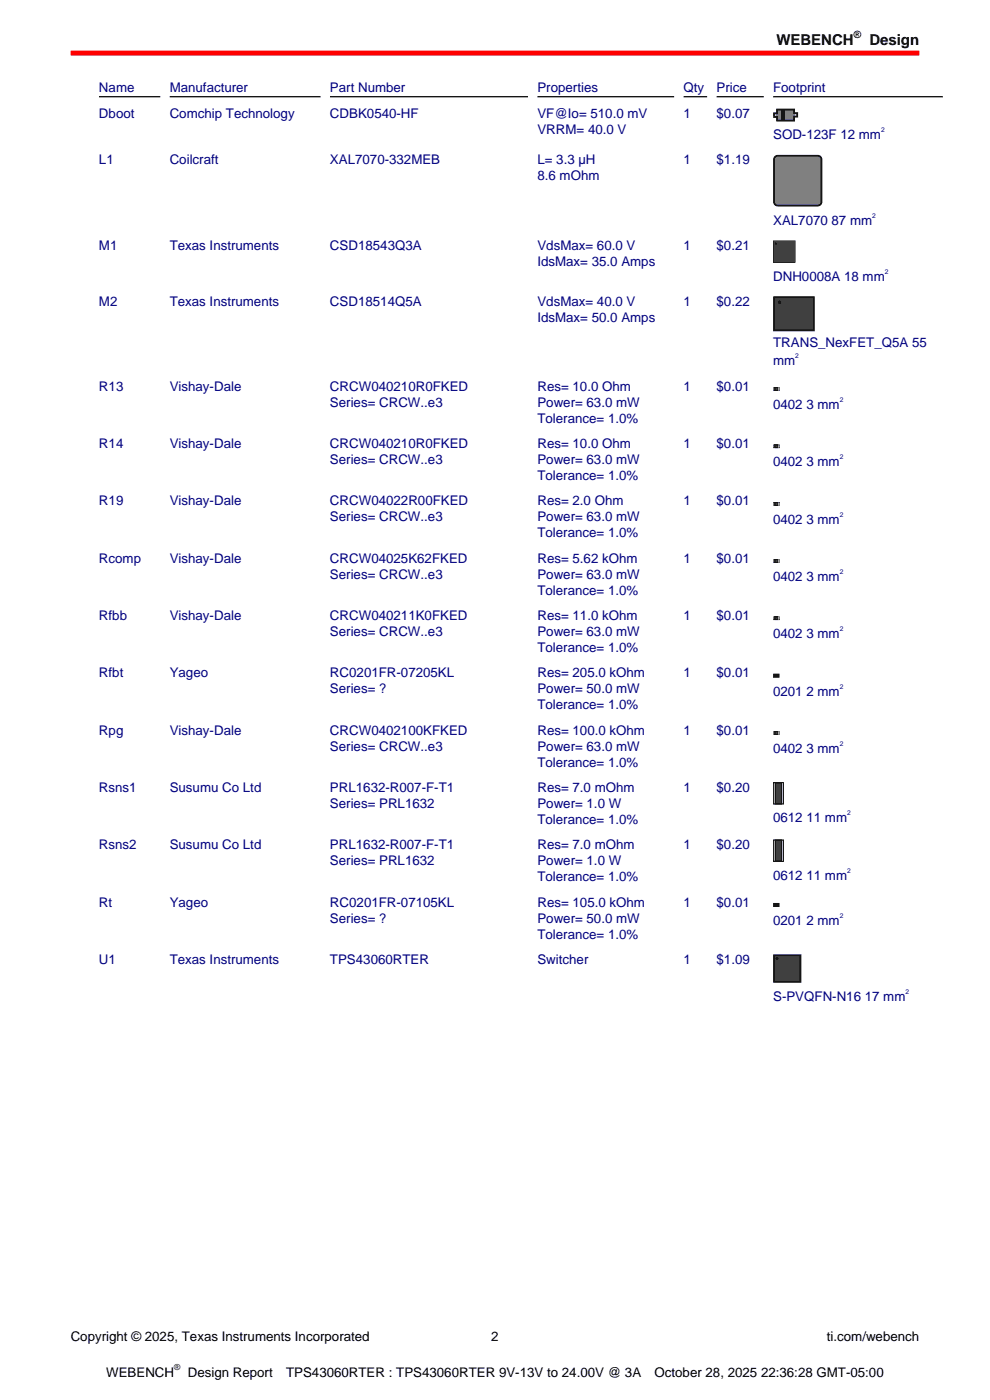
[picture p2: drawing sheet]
<svg xmlns="http://www.w3.org/2000/svg" width="210mm" height="297mm" viewBox="0 0 210 297" stroke-linecap="round" stroke-linejoin="round" font-family="sans-serif">
<defs><g id="words">
<g font-size="3.2">
<text x="164.7" y="9.6">WEBENCH</text>
<text x="184.4" y="9.6">Design</text>
</g>
<g font-size="2.8" fill="#000080">
<text x="21" y="19.4">Name</text>
<text x="36" y="19.4">Manufacturer</text>
<text x="70" y="19.4">Part Number</text>
<text x="114" y="19.4">Properties</text>
<text x="145" y="19.4">Qty</text>
<text x="152" y="19.4">Price</text>
<text x="164" y="19.4">Footprint</text>
<text x="21" y="25.1">Dboot</text>
<text x="36" y="25.1">Comchip Technology</text>
<text x="70" y="25.1">CDBK0540-HF</text>
<text x="114" y="25.1">VF@Io= 510.0 mV</text>
<text x="114" y="28.5">VRRM= 40.0 V</text>
<text x="145" y="25.1">1</text>
<text x="152" y="25.1">$0.07</text>
<text x="164" y="29.5">SOD-123F 12 mm</text>
<text x="21" y="34.9">L1</text>
<text x="36" y="34.9">Coilcraft</text>
<text x="70" y="34.9">XAL7070-332MEB</text>
<text x="114" y="34.9">L= 3.3 µH</text>
<text x="145" y="34.9">1</text>
<text x="152" y="34.9">$1.19</text>
<text x="114" y="38.3">8.6 mOhm</text>
<text x="164" y="47.6">XAL7070 87 mm</text>
<text x="21" y="53">M1</text>
<text x="36" y="53">Texas Instruments</text>
<text x="70" y="53">CSD18543Q3A</text>
<text x="114" y="53">VdsMax= 60.0 V</text>
<text x="145" y="53">1</text>
<text x="152" y="53">$0.21</text>
<text x="114" y="56.4">IdsMax= 35.0 Amps</text>
<text x="164" y="59.5">DNH0008A 18 mm</text>
<text x="21" y="64.9">M2</text>
<text x="36" y="64.9">Texas Instruments</text>
<text x="70" y="64.9">CSD18514Q5A</text>
<text x="114" y="64.9">VdsMax= 40.0 V</text>
<text x="145" y="64.9">1</text>
<text x="152" y="64.9">$0.22</text>
<text x="114" y="68.3">IdsMax= 50.0 Amps</text>
<text x="164" y="73.7">TRANS_NexFET_Q5A 55</text>
<text x="164" y="77.5">mm</text>
<text x="21" y="82.9">R13</text>
<text x="36" y="82.9">Vishay-Dale</text>
<text x="70" y="82.9">CRCW040210R0FKED</text>
<text x="114" y="82.9">Res= 10.0 Ohm</text>
<text x="145" y="82.9">1</text>
<text x="152" y="82.9">$0.01</text>
<text x="70" y="86.3">Series= CRCW..e3</text>
<text x="114" y="86.3">Power= 63.0 mW</text>
<text x="114" y="89.7">Tolerance= 1.0%</text>
<text x="164" y="86.7">0402 3 mm</text>
<text x="21" y="95.1">R14</text>
<text x="36" y="95.1">Vishay-Dale</text>
<text x="70" y="95.1">CRCW040210R0FKED</text>
<text x="114" y="95.1">Res= 10.0 Ohm</text>
<text x="145" y="95.1">1</text>
<text x="152" y="95.1">$0.01</text>
<text x="70" y="98.4">Series= CRCW..e3</text>
<text x="114" y="98.4">Power= 63.0 mW</text>
<text x="114" y="101.8">Tolerance= 1.0%</text>
<text x="164" y="98.9">0402 3 mm</text>
<text x="21" y="107.2">R19</text>
<text x="36" y="107.2">Vishay-Dale</text>
<text x="70" y="107.2">CRCW04022R00FKED</text>
<text x="114" y="107.2">Res= 2.0 Ohm</text>
<text x="145" y="107.2">1</text>
<text x="152" y="107.2">$0.01</text>
<text x="70" y="110.6">Series= CRCW..e3</text>
<text x="114" y="110.6">Power= 63.0 mW</text>
<text x="114" y="114">Tolerance= 1.0%</text>
<text x="164" y="111.1">0402 3 mm</text>
<text x="21" y="119.4">Rcomp</text>
<text x="36" y="119.4">Vishay-Dale</text>
<text x="70" y="119.4">CRCW04025K62FKED</text>
<text x="114" y="119.4">Res= 5.62 kOhm</text>
<text x="145" y="119.4">1</text>
<text x="152" y="119.4">$0.01</text>
<text x="70" y="122.8">Series= CRCW..e3</text>
<text x="114" y="122.8">Power= 63.0 mW</text>
<text x="164" y="123.2">0402 3 mm</text>
<text x="21" y="131.5">Rfbb</text>
<text x="36" y="131.5">Vishay-Dale</text>
<text x="70" y="131.5">CRCW040211K0FKED</text>
<text x="114" y="126.2">Tolerance= 1.0%</text>
<text x="114" y="131.5">Res= 11.0 kOhm</text>
<text x="145" y="131.5">1</text>
<text x="152" y="131.5">$0.01</text>
<text x="70" y="134.9">Series= CRCW..e3</text>
<text x="114" y="134.9">Power= 63.0 mW</text>
<text x="164" y="135.4">0402 3 mm</text>
<text x="21" y="143.7">Rfbt</text>
<text x="36" y="143.7">Yageo</text>
<text x="70" y="143.7">RC0201FR-07205KL</text>
<text x="114" y="138.3">Tolerance= 1.0%</text>
<text x="114" y="143.7">Res= 205.0 kOhm</text>
<text x="145" y="143.7">1</text>
<text x="152" y="143.7">$0.01</text>
<text x="70" y="147.1">Series= ?</text>
<text x="114" y="147.1">Power= 50.0 mW</text>
<text x="164" y="147.5">0201 2 mm</text>
<text x="21" y="155.9">Rpg</text>
<text x="36" y="155.9">Vishay-Dale</text>
<text x="70" y="155.9">CRCW0402100KFKED</text>
<text x="114" y="150.5">Tolerance= 1.0%</text>
<text x="114" y="155.9">Res= 100.0 kOhm</text>
<text x="145" y="155.9">1</text>
<text x="152" y="155.9">$0.01</text>
<text x="70" y="159.2">Series= CRCW..e3</text>
<text x="114" y="159.2">Power= 63.0 mW</text>
<text x="164" y="159.7">0402 3 mm</text>
<text x="114" y="162.6">Tolerance= 1.0%</text>
<text x="21" y="168">Rsns1</text>
<text x="36" y="168">Susumu Co Ltd</text>
<text x="70" y="168">PRL1632-R007-F-T1</text>
<text x="70" y="171.4">Series= PRL1632</text>
<text x="114" y="168">Res= 7.0 mOhm</text>
<text x="114" y="171.4">Power= 1.0 W</text>
<text x="145" y="168">1</text>
<text x="152" y="168">$0.20</text>
<text x="114" y="174.8">Tolerance= 1.0%</text>
<text x="164" y="174.4">0612 11 mm</text>
<text x="21" y="180.2">Rsns2</text>
<text x="36" y="180.2">Susumu Co Ltd</text>
<text x="70" y="180.2">PRL1632-R007-F-T1</text>
<text x="70" y="183.6">Series= PRL1632</text>
<text x="114" y="180.2">Res= 7.0 mOhm</text>
<text x="114" y="183.6">Power= 1.0 W</text>
<text x="145" y="180.2">1</text>
<text x="152" y="180.2">$0.20</text>
<text x="114" y="187">Tolerance= 1.0%</text>
<text x="164" y="186.6">0612 11 mm</text>
<text x="21" y="192.3">Rt</text>
<text x="36" y="192.3">Yageo</text>
<text x="70" y="192.3">RC0201FR-07105KL</text>
<text x="70" y="195.7">Series= ?</text>
<text x="114" y="192.3">Res= 105.0 kOhm</text>
<text x="114" y="195.7">Power= 50.0 mW</text>
<text x="145" y="192.3">1</text>
<text x="152" y="192.3">$0.01</text>
<text x="164" y="196.2">0201 2 mm</text>
<text x="114" y="199.1">Tolerance= 1.0%</text>
<text x="21" y="204.5">U1</text>
<text x="36" y="204.5">Texas Instruments</text>
<text x="70" y="204.5">TPS43060RTER</text>
<text x="114" y="204.5">Switcher</text>
<text x="145" y="204.5">1</text>
<text x="152" y="204.5">$1.09</text>
<text x="164" y="212.3">S-PVQFN-N16 17 mm</text>
</g>
<g font-size="2.8">
<text x="15" y="284.4">Copyright © 2025, Texas Instruments Incorporated</text>
<text x="104.2" y="284.4">2</text>
<text x="175.4" y="284.4">ti.com/webench</text>
<text x="22.5" y="292">WEBENCH</text>
<text x="39.8" y="292">Design Report</text>
<text x="60.7" y="292">TPS43060RTER : TPS43060RTER 9V-13V to 24.00V @ 3A</text>
<text x="138.8" y="292">October 28, 2025 22:36:28 GMT-05:00</text>
</g>
<text font-size="2.1" x="181.1" y="8">®</text>
<text font-size="1.8" x="37" y="290.6">®</text>
<g font-size="1.4" fill="#000080">
<text x="186.9" y="28">2</text>
<text x="185" y="46.2">2</text>
<text x="187.7" y="58">2</text>
<text x="168.7" y="76">2</text>
<text x="178.1" y="85.3">2</text>
<text x="178.1" y="97.4">2</text>
<text x="178.1" y="109.6">2</text>
<text x="178.1" y="121.8">2</text>
<text x="178.1" y="133.9">2</text>
<text x="178.1" y="146.1">2</text>
<text x="178.1" y="158.2">2</text>
<text x="179.7" y="173">2</text>
<text x="179.7" y="185.1">2</text>
<text x="178.1" y="194.7">2</text>
<text x="192.1" y="210.8">2</text>
</g>
</g></defs>
<path d="M15 11.3h180" fill="none" stroke="#f00" stroke-width="1.1" stroke-linecap="butt"/>
<path d="M16 20.5h3" fill="none" stroke="#fff" stroke-width=".26"/>
<path d="M21 20.5h13M36 20.5h32M70 20.5h42M114 20.5h29M145 20.5h5M152 20.5h10M164 20.5h36" fill="none" stroke="#000" stroke-width=".26"/>
<path d="M164.2 24h4.9v.8h-4.9z" fill="#c9cdd3"/>
<path d="M164.7 23.2h3.9v2.4h-3.9z" fill="#737a7f"/>
<path d="M165.7 23.2h.6v2.4h-.6z" fill="#000"/>
<path d="M164.8 23.2h3.7v.8h.6v.8h-.7v.8h-3.6v-.8h-.6v-.8h.6z" fill="none" stroke="#000" stroke-width=".36"/>
<path d="M164.4 33.3l.6-.3h8.5a.8 .8 0 0 1 .8 .8v9a.8 .8 0 0 1-.8 .8h-8.5a.8 .8 0 0 1-.8-.8v-9z" fill="#808080"/>
<path d="M164.4 33.3l.6-.3h8.5a.8 .8 0 0 1 .8 .8v9a.8 .8 0 0 1-.8 .8h-8.5a.8 .8 0 0 1-.8-.8v-9z" fill="none" stroke="#000" stroke-width=".35"/>
<path d="M164 51h4.7v4.7h-4.7z" fill="#404040"/>
<g fill="#000">
<path d="M164.4 51.7a.15 .15 0 0 1 .3 0 .15 .15 0 0 1-.3 0zM164.4 51.7a.22 .22 0 0 0 .4 0 .22 .22 0 0 0-.4 0z"/>
<path d="M164.1 51.1h4.5v4.5h-4.5zM164 51v4.7h4.7v-4.7z"/>
<circle cx="164.6" cy="51.7" r=".17"/>
</g>
<path d="M164.2 63h8.4v7.1h-8.4z" fill="#404040"/>
<g fill="none" stroke="#000" stroke-width=".35">
<path d="M164.2 63h8.4v7.1h-8.4z"/>
<circle cx="165.4" cy="64.1" r=".18"/>
</g>
<path d="M164 82.2h1.4v.7h-1.4z" fill="#cbcbcb"/>
<path d="M164.4 82.2h.7v.7h-.7z" fill="#363636"/>
<g fill="#000">
<path d="M164.4 82.3h.6v.5h-.6zM164.4 82.2v.7h.7v-.7z"/>
<path d="M164.1 82.3h1.2v.5h-1.2zM164 82.2v.7h1.4v-.7z"/>
</g>
<path d="M164 94.4h1.4v.7h-1.4z" fill="#cbcbcb"/>
<path d="M164.4 94.4h.7v.7h-.7z" fill="#363636"/>
<g fill="#000">
<path d="M164.4 94.4h.6v.6h-.6zM164.4 94.4v.7h.7v-.7z"/>
<path d="M164.1 94.4h1.2v.6h-1.2zM164 94.4v.7h1.4v-.7z"/>
</g>
<path d="M164 106.5h1.4v.7h-1.4z" fill="#cbcbcb"/>
<path d="M164.4 106.5h.7v.7h-.7z" fill="#363636"/>
<g fill="#000">
<path d="M164.4 106.6h.6v.5h-.6zM164.4 106.5v.7h.7v-.7z"/>
<path d="M164.1 106.6h1.2v.5h-1.2zM164 106.5v.7h1.4v-.7z"/>
</g>
<path d="M164 118.7h1.4v.7h-1.4z" fill="#cbcbcb"/>
<path d="M164.4 118.7h.7v.7h-.7z" fill="#363636"/>
<g fill="#000">
<path d="M164.4 118.8h.6v.5h-.6zM164.4 118.7v.7h.7v-.7z"/>
<path d="M164.1 118.8h1.2v.5h-1.2zM164 118.7v.7h1.4v-.7z"/>
</g>
<path d="M164 130.8h1.4v.7h-1.4z" fill="#cbcbcb"/>
<path d="M164.4 130.8h.7v.7h-.7z" fill="#363636"/>
<g fill="#000">
<path d="M164.4 130.9h.6v.6h-.6zM164.4 130.8v.7h.7v-.7z"/>
<path d="M164.1 130.9h1.2v.6h-1.2zM164 130.8v.7h1.4v-.7z"/>
</g>
<path d="M164.2 143.1h1v.5h-1z" fill="#404040"/>
<path d="M164.2 143.1h1v.5h-1z" fill="none" stroke="#000" stroke-width=".39"/>
<path d="M164 155.1h1.4v.8h-1.4z" fill="#cbcbcb"/>
<path d="M164.4 155.1h.7v.8h-.7z" fill="#363636"/>
<g fill="#000">
<path d="M164.4 155.2h.6v.6h-.6zM164.4 155.1v.8h.7v-.8z"/>
<path d="M164.1 155.2h1.2v.6h-1.2zM164 155.1v.8h1.4v-.8z"/>
</g>
<path d="M164 166h2.2v4.6h-2.2z" fill="#cbcbcb"/>
<path d="M164.4 166h1.4v4.6h-1.4z" fill="#363636"/>
<path d="M164 166h2.2v4.6h-2.2zM164.4 166h1.4v4.6h-1.4z" fill="none" stroke="#000" stroke-width=".21"/>
<path d="M164 178.2h2.2v4.5h-2.2z" fill="#cbcbcb"/>
<path d="M164.4 178.2h1.4v4.5h-1.4z" fill="#363636"/>
<path d="M164 178.2h2.2v4.5h-2.2zM164.4 178.2h1.4v4.5h-1.4z" fill="none" stroke="#000" stroke-width=".21"/>
<path d="M164.2 191.8h1v.4h-1z" fill="#404040"/>
<path d="M164.2 191.8h1v.4h-1z" fill="none" stroke="#000" stroke-width=".39"/>
<path d="M164.2 202.6h5.6v5.7h-5.6z" fill="#404040"/>
<g fill="none" stroke="#000" stroke-width=".35">
<path d="M164.2 202.6h5.6v5.7h-5.6z"/>
<circle cx="164.8" cy="203.3" r=".14"/>
</g>
<use href="#words"/>
</svg>
